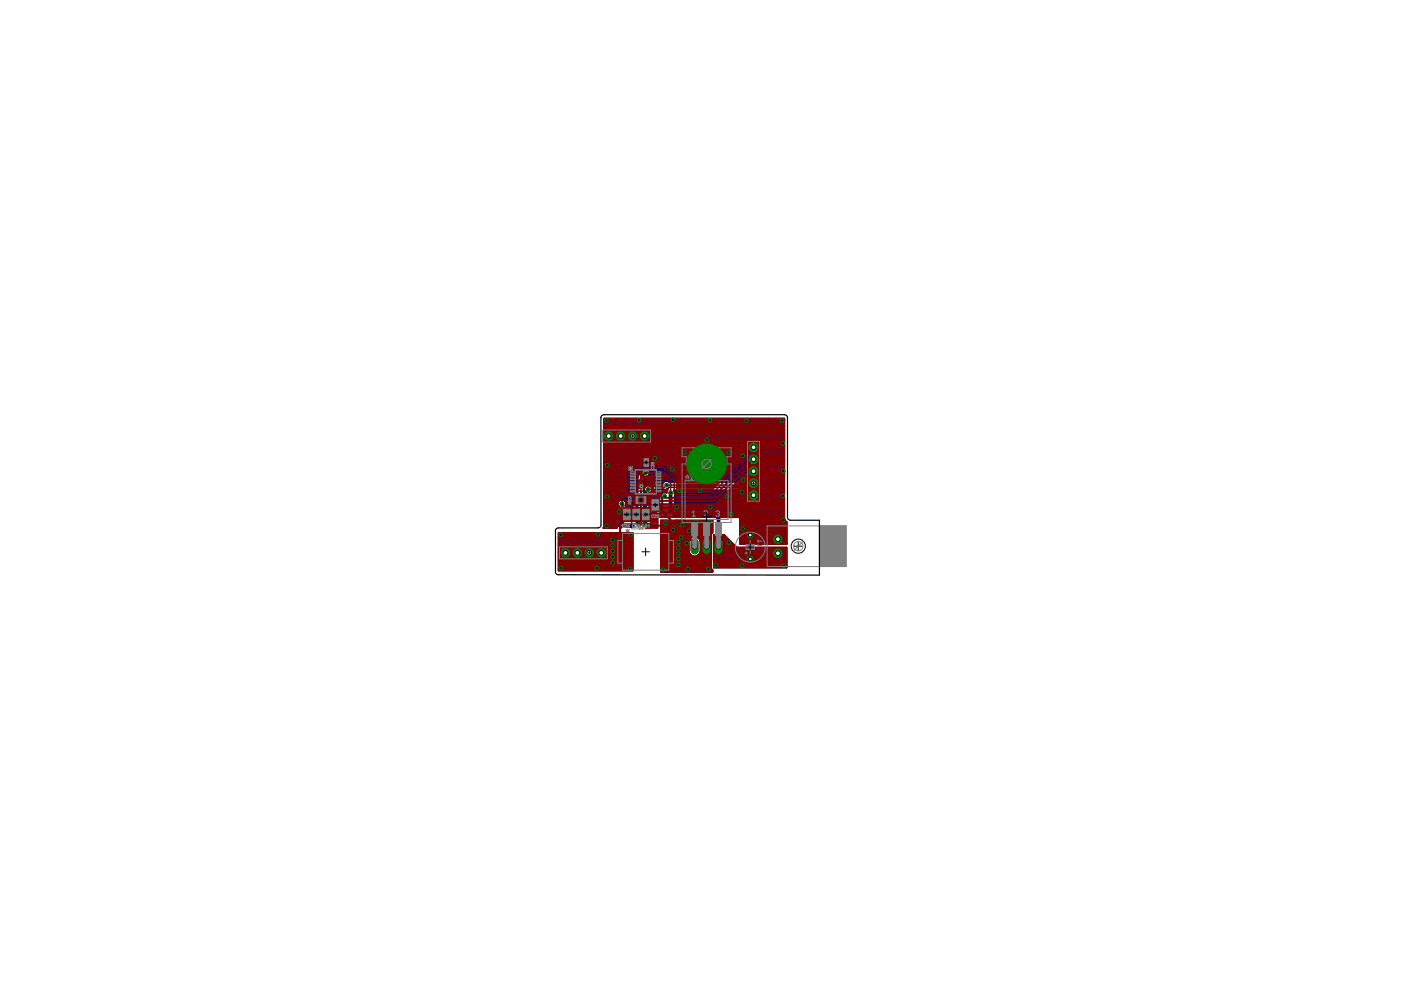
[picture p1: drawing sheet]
<svg xmlns="http://www.w3.org/2000/svg" width="297mm" height="210mm" viewBox="0 0 297 210" stroke-linecap="round" stroke-linejoin="round" font-family="sans-serif">
<path d="M135.3 109.6h1.3M135.9 109v1.3" fill="none" stroke="#000" stroke-width=".21"/>
<g fill="none" stroke="#808080" stroke-width=".21">
<path d="M132.7 112.2l.8 .8M132.7 112.6h.8M133.1 112.2v.8M133.5 112.2l-.8 .8M133.9 107.2h4v4.9h-4zM133.9 111.3h-1.1v.5h1.1M133.9 107.5h-1.1v.5h1.1M133.9 108.8h-1.1v.5h1.1M133.9 110h-1.1v.5h1.1M135.6 112.1l.3-.3 .3 .4M137.9 111.3h1.1v.5h-1.1M137.9 110h1.1v.5h-1.1"/>
<path d="M137.9 108.8h1.1v.5h-1.1M137.9 107.5h1.1v.5h-1.1"/>
</g>
<circle cx="149.8" cy="98.4" r="4.2" fill="#000080" stroke="#000080" stroke-width=".21"/>
<g fill="#000080" stroke="#000080" stroke-width=".21">
<path d="M132.5 111.3h2v.5h-2z"/>
<path d="M132.5 110h2v.6h-2z"/>
<path d="M132.5 108.7h2v.6h-2z"/>
<path d="M132.5 107.5h2v.5h-2z"/>
<path d="M137.4 107.5h2v.5h-2z"/>
<path d="M137.4 108.7h2v.6h-2z"/>
<path d="M137.4 110h2v.6h-2z"/>
<path d="M137.4 111.3h2v.5h-2z"/>
</g>
<g fill="none" stroke="#000080" stroke-width=".42">
<path d="M128.1 93.5h38.2M128.1 93.1h38.2M128.1 92.7h38.2M128.1 92.4h38.2M128.1 92h38.2M128.1 91.6h38.2M128.1 91.2h38.2M128.1 90.9h38.2M128.1 90.5h38.2M128.1 90.1h38.2M128.1 89.7h38.2M128.1 89.4h38.2"/>
<path d="M128.1 89h38.2M157 98.7h2.4M157 96.1h9.3M157 99.8h1.5M157 99.5h1.6M157 99.1h1.8M157 98.4h2M157 98h1.7M157 97.6h1.5M157 97.2h1.5M157 96.9h1.6M157 96.5h1.9"/>
<path d="M157 95.7h1.9M157 95.4h1.6M157 95h1.5M157 94.6h1.5M157 94.2h1.7M157 93.9h2M158.5 94.6a1.25 1.25 0 0 0 1 1.5M158.5 94.6a1.26 1.26 0 0 1 1.3-1 1.26 1.26 0 0 1 1.2 1M160.1 98.7h6.2M160.5 93.9h5.8M160.5 98.4h5.8M160.6 96.5h5.7"/>
<path d="M160.6 95.7h5.7M160.7 99.1h5.6M160.8 98h5.5M160.8 94.2h5.5M160.9 96.9h5.4M160.9 95.4h5.4M160.9 99.5h5.4M161 94.6a1.25 1.25 0 0 1-1 1.5M161 99.8h5.3M161 97.6h5.3M161 97.2h5.3M161 95h5.3"/>
<path d="M161 94.6h5.3M118.5 113h15.6v7.9h-15.6zM118.5 119.7h15.6M118.5 119.3h15.6M118.5 118.9h15.6M118.5 118.6h15.6M118.5 118.2h15.6M118.5 117.8h15.6M118.5 117.4h15.6M118.5 117.1h15.6M118.5 116.7h15.6M118.5 116.3h15.6"/>
<path d="M118.5 115.9h15.6M118.5 115.6h15.6M118.5 115.2h15.6M118.5 114.8h15.6M118.5 114.4h15.6M118.5 114.1h15.6M118.5 113.7h15.6M118.5 113.3h15.6M131.3 108.5l.3 .5h1.9M133.5 111.5h-1.5l-.5 .6v1.2M133.5 110.3h1l1 .9M136.9 100.2l-1 1v6.8l1 1h1.5"/>
<path d="M138.4 110.3h-.9l-1 .9M138.4 107.7h1.3l.6 .7M140.2 119.7h10.5M140.2 119.3h10.5M140.2 118.9h10.5M140.2 118.6h10.5M140.2 118.2h10.5M140.2 117.8h6.4M140.2 117.4h6M140.2 117.1h5.8M140.2 116.7h5.8M140.2 116.3h5.8"/>
<path d="M140.2 115.9h5.8M140.2 115.6h5.8M140.2 115.2h5.8M140.2 114.8h5.7M140.2 114.4h5.3M140.2 114.1h4.9M140.2 113.7h4.5M140.2 113.3h4.2M140.2 112.9h3.8M140.2 112.6h3.4M140.2 112.2h3M140.2 111.8h2.7"/>
<path d="M140.2 111.4h2.3M140.2 111.1h1.9M140.2 110.7h1.5M140.3 108.4l7 6.9v.6M140.5 111.5h-2.1M140.9 105.3h-.2l-.3 .3-.1 2.8M143.6 110.7h7.4M144 111.1h7M144.4 111.4h6.6M144.7 111.8h6.3M145.1 112.2h5.9M145.5 112.6h5.5"/>
<path d="M145.9 112.9h5.1M146.2 117.4l-.2-.4v-2.1l-4.6-4.5h-1.2v10.8h10.8M146.2 117.4a1.29 1.29 0 0 0 2.2 0M146.2 113.3h4.5M146.6 113.7h4.1M148 117.8h2.7M148.1 114.1h2.6M148.4 117.4h2.3M148.4 114.4h2.3M148.5 117.1h2.2M148.6 116.7h2.1M148.6 116.3h2.1"/>
<path d="M148.6 115.9h2.1M148.6 115.6h2.1M148.6 115.2h2.1M148.6 114.8h2.1M150.7 113.3l.3-.4v-2.5h-7.7l3.4 3.4a1.29 1.29 0 0 1 1.9 1v2.2l-.2 .4M150.7 113.3v7.1M151.4 119.7h15.4M151.4 119.3h15.4M151.4 118.9h15.4M151.4 118.6h15.4M151.4 118.2h15.4M151.4 117.8h15.4"/>
<path d="M151.4 117.4h15.4M151.4 117.1h15.4M151.4 116.7h15.4M151.4 116.3h15.4M151.4 115.9h4.6M151.4 115.6h4.2M151.4 115.2h3.8M151.4 114.8h3.5M151.4 114.4h3.1M151.4 114.1h2.7M151.4 113.7h2.4M151.4 113.5h2.1l2.7 2.6h10.6v4.2h-15.4z"/>
<path d="M157 115.2h9.8M157 114.8h9.8M157 114.4h9.8M157 114.1h9.8M157 113.7h9.8M157 113.3h9.8M157 106.2h2.4M157 112.9h9.8M157 112.6h9.8M157 112.2h9.8M157 111.8h9.8M157 111.4h9.8"/>
<path d="M157 111.1h9.8M157 110.7h9.7M157 110.3h9.4M157 109.9h9.3M157 109.6h9.2M157 109.2h9.2M157 108.8h9.2M157 108.5h9.2M157 108.1h9.2M157 107.7h9.2M157 107.3h9.2M157 107h9.2"/>
<path d="M157 106.6h9.2M157 105.8h1.9M157 105.5h1.6M157 105.1h1.5M157 104.7h1.5M157 104.3h1.4M157 104h1M157 102.1h1.6M157 101.7h1.7M157 101.3h2.2M157 101h2.1M157 100.6h1.7"/>
<path d="M157 100.2h1.5M158.5 104.7a1.27 1.27 0 0 0 1.3 1.6 1.27 1.27 0 0 0 1.2-1.6M158.5 104.7l.1-.2-.7-.7h-.9v11.5h9.8v-4.6M158.7 100.6a1.26 1.26 0 0 1 1.1-1.9 1.26 1.26 0 0 1 1 1.9M158.7 100.6l.3 .4M159 101l.5 .2 1-.2M159.1 103.6h.2M160.1 106.2h6.1M160.3 103.6h5.9M160.3 101.3h5.9M160.4 101h5.9M160.5 104h5.7"/>
<path d="M160.7 105.8h5.5M160.7 103.2h5.5M160.8 101.7h5.4M160.8 104.3a1.17 1.17 0 0 0-1.5-.5l-.5-.4a1.26 1.26 0 0 0 2-.2 1.26 1.26 0 0 0-.6-1.9 1.26 1.26 0 0 0-1.7 1h-1.5v-8.6h-28.9v-4.9h38.2l-.1 21.2M160.8 104.3l.2 .4M160.8 100.6l-.3 .4M160.8 104.3h5.4M160.8 100.6h5.5M160.9 105.5h5.3M160.9 102.8h5.3M161 102.1h5.2M161 100.2h5.3"/>
<path d="M161 105.1h5.2M161 104.7h5.2M161 102.5h5.2M166.2 109.9l.3 .5M166.5 110.4h.1M166.5 110.4l.3 .3M118.5 120.8h15.6M118.5 120.4h15.6M118.5 120.1h15.6M140.2 120.8h10.7M140.2 120.4h10.5M140.2 120.1h10.5"/>
<path d="M150.7 120.4l.3 .5v.3M151.4 120.1h15.4"/>
<circle cx="159.8" cy="97.4" r="1.26"/>
</g>
<g fill="none" stroke="#000080" stroke-width=".32">
<path d="M128.1 95h18.5M128.1 94.7h18.8M128.1 94.5h19.2M128.1 94.2h19.6M128.1 93.9h20.3M128.1 99.4h17.2M128.1 99.9h8M128.1 99.7h8.2M128.1 99.1h17.1M128.1 98.8h17.1M128.1 98.6h17.1M128.1 98.3h17.1"/>
<path d="M128.1 98h17.1M128.1 97.7h17.1M128.1 97.5h17.1M128.1 97.2h17.2M128.1 96.9h17.3M128.1 96.7h17.4M128.1 96.4h17.5M128.1 96.1h17.7M128.1 95.8h17.8M128.1 95.6h17.9M128.1 95.3h18.2M136.5 99.4l-1.3 1.7v7l1.3 1.4 .6 .1-.7 .8-.4 .2-1.3-.9 .1-.2"/>
<path d="M137.2 99.4l.5 .5v.6l-.5 .5M137.5 99.7h7.9M137.7 99.9h7.7M145.2 97.7a4.6 4.6 0 0 1 3.8-3.9h-20.9v17.4M145.2 97.7v1.3l.3 1.2M151.2 93.9h5.6M151.9 94.2h4.9M152.4 94.5h4.4M152.8 94.7h4M153 95h3.8M153.3 95.3h3.5M153.6 95.6h3.2"/>
<path d="M153.7 95.8h3.1M153.9 96.1h2.9M154 96.4h2.8M154.2 96.7h2.6M154.2 99.9h2.6M154.2 96.9h2.6M154.3 99.7h2.5M154.3 97.2h2.5M154.3 99.4h2.5M154.4 97.5h2.4M154.4 99.1h2.4M154.5 97.7a4.6 4.6 0 0 0-3.9-3.9h6.2v8.4h-4.4l1.1-1 .6-1"/>
<path d="M154.5 97.7v1.3l-.4 1.2M154.5 98.8h2.3M154.5 98.6h2.3M154.5 98.3h2.3M154.5 98h2.3M154.5 97.7h2.3M128.1 107h2.9M128.1 101h7.2M128.1 111.2v.5M128.1 111.4h.1M128.1 111.2h.1M128.1 104.6h7.1"/>
<path d="M128.1 111.7h2.9M128.1 111.4h3.1M128.1 111.1h3.4M128.1 110.8h4M128.1 110.6h3.9M128.1 110.3h3.9M128.1 110h3.9M128.1 109.7h4M128.1 109.5h4M128.1 109.2h4M128.1 108.9h4M128.1 108.6h4"/>
<path d="M128.1 108.4h4.1M128.1 108.1h3.8M128.1 107.8h3.5M128.1 107.6h3.3M128.1 107.3h3.1M128.1 106.7h2.9M128.1 106.5h2.9M128.1 106.2h3.2M128.1 105.9h7.1M128.1 105.7h7.1M128.1 105.4h7.1M128.1 105.1h7.1"/>
<path d="M128.1 104.8h7.1M128.1 104.3h7.1M128.1 104h7.1M128.1 103.7h7.1M128.1 103.5h7.1M128.1 103.2h7.1M128.1 102.9h7.1M128.1 102.7h7.1M128.1 102.4h7.1M128.1 102.1h7.1M128.1 101.8h7.1M128.1 101.6h7.1"/>
<path d="M128.1 101.3h7.1M128.1 100.8h7.3M128.1 100.5h7.6M128.1 100.2h7.9M131 106.5l.5-.5h.7l.5 .5M131 106.5v.6l1.2 1.3-.1 .3 .1 .9-.2 .2v.9l.2 .2-.6 .1-.8 .9h-2.9l.2-.3M131.8 106.8v.4l.6 .5h1.1M132.1 109h2.8M132.4 106.2h2.8M132.7 106.5v.5h2.5M132.7 106.7h2.5M132.7 106.5h2.5"/>
<path d="M133.5 109h.1M134.6 107l.3 .3M134.7 108.4h.7M134.8 109.5h1.7M134.9 108.6h.7M134.9 109.2h1.3M134.9 108.9h1M134.9 107.3v.9l-.2 .2 .2 .3-.1 .8M134.9 108.1h.3M134.9 107.8h.3M134.9 107.6h.3M134.9 107.3h.3"/>
<path d="M134.9 109.7h2.1M135.2 110h1.6M135.5 110.3h1M136 110.6h.1M136.5 107h3.2M136.5 104.6h4M136.5 107.6h.4M136.5 107.3h.4M136.5 106.7h3.2M136.5 106.5h3.2M136.5 106.2h3.2M136.5 105.9h3.2"/>
<path d="M136.5 105.7h3.2M136.5 105.4h3.2M136.5 105.1h3.4M136.5 104.8h3.7M136.5 104.3h.3M136.5 104h.1M136.5 103.7h.1M136.5 103.5h.1M136.5 103.2h.4M136.5 102.9h4M136.5 102.7h4M136.5 102.4h4.1"/>
<path d="M136.5 102.1h4.4M136.5 101.8h10.2M136.5 101.6h10M136.6 103.4v.7l.5 .5M136.7 107.8h.2M136.7 101.3h9.5M137.2 107l-.3 .3M137.4 103.8h4l.5-.5h16.2l1.7 1.7M137.5 100.8h8.3M137.7 100.5h8M137.7 100.2h7.8M140.3 104.7h.1"/>
<path d="M140.3 104.7l-.6 .7v1.7l-.1-.1M140.6 104.4l-.2 .3M141.3 104.4h-3.3l-.2 .2M141.7 102.1h5.3M142.9 104l13.9-.1v5.8h-3.6M142.9 104l.1 .3v3.5M142.9 104h13.9M143 104.3h13.8M143 107.8l.4 .4h8.3a3.2 3.2 0 0 1 1.5 1.5M143 107h13.8M143 104.6h13.8M143 107.8h13.8"/>
<path d="M143 107.6h13.8M143 107.3h13.8M143 106.7h13.8M143 106.5h13.8M143 106.2h13.8M143 105.9h13.8M143 105.7h13.8M143 105.4h13.8M143 105.1h13.8M143 104.8h13.8M143.3 108.1h13.5M145.5 100.2l.6 1 1.1 1h-5.3l-.3-.2h-.6l-.5 .5v.7h-2.5l-.2-.2h-.7l-.5 .4"/>
<path d="M146 101h-9l-.5 .5v6.2l.4 .4v-.8M152.1 108.4h4.7M152.4 108.6h4.4M152.6 102.1h4.2M152.7 108.9h4.1M152.9 101.8h3.9M152.9 109.2h3.9M153.1 109.5h3.7M153.2 101.6h3.6M153.2 109.7h.1M153.4 101.3h3.4M153.6 101h3.2"/>
<path d="M153.8 100.8h3M153.9 100.5h2.9M154.1 100.2h2.7M159.8 102.4l-.4 .4h-18.1"/>
</g>
<path d="M142.2 104.5v3.7l.8 .9h8.6l.7 .7v6.1" fill="none" stroke="#000080" stroke-width=".83"/>
<path d="M147.3 115v1.7" fill="none" stroke="#008000" stroke-width="1.7"/>
<circle cx="147.3" cy="115.9" r=".55" fill="#fff" stroke="#000" stroke-width=".21"/>
<path d="M149.8 115v1.7" fill="none" stroke="#008000" stroke-width="1.7"/>
<circle cx="149.8" cy="115.9" r=".55" fill="#fff" stroke="#000" stroke-width=".21"/>
<path d="M152.3 115v1.7" fill="none" stroke="#008000" stroke-width="1.7"/>
<circle cx="152.3" cy="115.9" r=".55" fill="#fff" stroke="#000" stroke-width=".21"/>
<circle cx="159.1" cy="113.5" r=".66" fill="#008000" stroke="#008000" stroke-width=".21"/>
<circle cx="159.1" cy="113.5" r=".4" fill="#fff" stroke="#000" stroke-width=".21"/>
<circle cx="159.1" cy="118.5" r=".61" fill="#008000" stroke="#008000" stroke-width=".21"/>
<circle cx="159.1" cy="118.5" r=".4" fill="#fff" stroke="#000" stroke-width=".21"/>
<circle cx="127.5" cy="117.2" r=".89" fill="#008000" stroke="#008000" stroke-width=".21"/>
<circle cx="127.5" cy="117.2" r=".51" fill="#fff" stroke="#000" stroke-width=".21"/>
<circle cx="124.9" cy="117.2" r=".89" fill="#008000" stroke="#008000" stroke-width=".21"/>
<circle cx="124.9" cy="117.2" r=".51" fill="#fff" stroke="#000" stroke-width=".21"/>
<circle cx="122.4" cy="117.2" r=".89" fill="#008000" stroke="#008000" stroke-width=".21"/>
<circle cx="122.4" cy="117.2" r=".51" fill="#fff" stroke="#000" stroke-width=".21"/>
<circle cx="119.9" cy="117.2" r=".89" fill="#008000" stroke="#008000" stroke-width=".21"/>
<circle cx="119.9" cy="117.2" r=".51" fill="#fff" stroke="#000" stroke-width=".21"/>
<circle cx="136.7" cy="92.5" r=".89" fill="#008000" stroke="#008000" stroke-width=".21"/>
<circle cx="136.7" cy="92.5" r=".51" fill="#fff" stroke="#000" stroke-width=".21"/>
<circle cx="134.1" cy="92.5" r=".89" fill="#008000" stroke="#008000" stroke-width=".21"/>
<circle cx="134.1" cy="92.5" r=".51" fill="#fff" stroke="#000" stroke-width=".21"/>
<circle cx="131.6" cy="92.5" r=".89" fill="#008000" stroke="#008000" stroke-width=".21"/>
<circle cx="131.6" cy="92.5" r=".51" fill="#fff" stroke="#000" stroke-width=".21"/>
<circle cx="129.1" cy="92.5" r=".89" fill="#008000" stroke="#008000" stroke-width=".21"/>
<circle cx="129.1" cy="92.5" r=".51" fill="#fff" stroke="#000" stroke-width=".21"/>
<circle cx="159.8" cy="97.4" r=".89" fill="#008000" stroke="#008000" stroke-width=".21"/>
<circle cx="159.8" cy="97.4" r=".51" fill="#fff" stroke="#000" stroke-width=".21"/>
<circle cx="159.8" cy="99.9" r=".89" fill="#008000" stroke="#008000" stroke-width=".21"/>
<circle cx="159.8" cy="99.9" r=".51" fill="#fff" stroke="#000" stroke-width=".21"/>
<circle cx="159.8" cy="102.4" r=".89" fill="#008000" stroke="#008000" stroke-width=".21"/>
<circle cx="159.8" cy="102.4" r=".51" fill="#fff" stroke="#000" stroke-width=".21"/>
<circle cx="159.8" cy="105" r=".89" fill="#008000" stroke="#008000" stroke-width=".21"/>
<circle cx="159.8" cy="105" r=".51" fill="#fff" stroke="#000" stroke-width=".21"/>
<circle cx="159.8" cy="94.8" r=".89" fill="#008000" stroke="#008000" stroke-width=".21"/>
<circle cx="159.8" cy="94.8" r=".51" fill="#fff" stroke="#000" stroke-width=".21"/>
<circle cx="164.9" cy="117.3" r=".89" fill="#008000" stroke="#008000" stroke-width=".21"/>
<circle cx="164.9" cy="117.3" r=".51" fill="#fff" stroke="#000" stroke-width=".21"/>
<circle cx="164.9" cy="114.3" r=".89" fill="#008000" stroke="#008000" stroke-width=".21"/>
<circle cx="164.9" cy="114.3" r=".51" fill="#fff" stroke="#000" stroke-width=".21"/>
<circle cx="118.9" cy="113.4" r=".39" fill="#008000" stroke="#008000" stroke-width=".21"/>
<circle cx="118.9" cy="113.4" r=".17" fill="#fff" stroke="#000" stroke-width=".21"/>
<circle cx="133.7" cy="113.3" r=".39" fill="#008000" stroke="#008000" stroke-width=".21"/>
<circle cx="133.7" cy="113.3" r=".17" fill="#fff" stroke="#000" stroke-width=".21"/>
<circle cx="133.6" cy="120.5" r=".39" fill="#008000" stroke="#008000" stroke-width=".21"/>
<circle cx="133.6" cy="120.5" r=".17" fill="#fff" stroke="#000" stroke-width=".21"/>
<circle cx="118.9" cy="120.5" r=".39" fill="#008000" stroke="#008000" stroke-width=".21"/>
<circle cx="118.9" cy="120.5" r=".17" fill="#fff" stroke="#000" stroke-width=".21"/>
<circle cx="126.6" cy="120.5" r=".39" fill="#008000" stroke="#008000" stroke-width=".21"/>
<circle cx="126.6" cy="120.5" r=".17" fill="#fff" stroke="#000" stroke-width=".21"/>
<circle cx="126.7" cy="113.3" r=".39" fill="#008000" stroke="#008000" stroke-width=".21"/>
<circle cx="126.7" cy="113.3" r=".17" fill="#fff" stroke="#000" stroke-width=".21"/>
<circle cx="129.9" cy="114.5" r=".39" fill="#008000" stroke="#008000" stroke-width=".21"/>
<circle cx="129.9" cy="114.5" r=".17" fill="#fff" stroke="#000" stroke-width=".21"/>
<circle cx="129.9" cy="115.7" r=".39" fill="#008000" stroke="#008000" stroke-width=".21"/>
<circle cx="129.9" cy="115.7" r=".17" fill="#fff" stroke="#000" stroke-width=".21"/>
<circle cx="129.9" cy="116.8" r=".39" fill="#008000" stroke="#008000" stroke-width=".21"/>
<circle cx="129.9" cy="116.8" r=".17" fill="#fff" stroke="#000" stroke-width=".21"/>
<circle cx="129.9" cy="118.1" r=".39" fill="#008000" stroke="#008000" stroke-width=".21"/>
<circle cx="129.9" cy="118.1" r=".17" fill="#fff" stroke="#000" stroke-width=".21"/>
<circle cx="129.9" cy="119.3" r=".39" fill="#008000" stroke="#008000" stroke-width=".21"/>
<circle cx="129.9" cy="119.3" r=".17" fill="#fff" stroke="#000" stroke-width=".21"/>
<circle cx="131.3" cy="108.5" r=".39" fill="#008000" stroke="#008000" stroke-width=".21"/>
<circle cx="131.3" cy="108.5" r=".17" fill="#fff" stroke="#000" stroke-width=".21"/>
<circle cx="128.6" cy="111.5" r=".39" fill="#008000" stroke="#008000" stroke-width=".21"/>
<circle cx="128.6" cy="111.5" r=".17" fill="#fff" stroke="#000" stroke-width=".21"/>
<circle cx="128.7" cy="98.7" r=".39" fill="#008000" stroke="#008000" stroke-width=".21"/>
<circle cx="128.7" cy="98.7" r=".17" fill="#fff" stroke="#000" stroke-width=".21"/>
<circle cx="128.7" cy="105.3" r=".39" fill="#008000" stroke="#008000" stroke-width=".21"/>
<circle cx="128.7" cy="105.3" r=".17" fill="#fff" stroke="#000" stroke-width=".21"/>
<circle cx="128.6" cy="89.2" r=".39" fill="#008000" stroke="#008000" stroke-width=".21"/>
<circle cx="128.6" cy="89.2" r=".17" fill="#fff" stroke="#000" stroke-width=".21"/>
<circle cx="165.8" cy="89.2" r=".39" fill="#008000" stroke="#008000" stroke-width=".21"/>
<circle cx="165.8" cy="89.2" r=".17" fill="#fff" stroke="#000" stroke-width=".21"/>
<circle cx="158.3" cy="89.2" r=".39" fill="#008000" stroke="#008000" stroke-width=".21"/>
<circle cx="158.3" cy="89.2" r=".17" fill="#fff" stroke="#000" stroke-width=".21"/>
<circle cx="150.5" cy="89.1" r=".39" fill="#008000" stroke="#008000" stroke-width=".21"/>
<circle cx="150.5" cy="89.1" r=".17" fill="#fff" stroke="#000" stroke-width=".21"/>
<circle cx="142.7" cy="89" r=".39" fill="#008000" stroke="#008000" stroke-width=".21"/>
<circle cx="142.7" cy="89" r=".17" fill="#fff" stroke="#000" stroke-width=".21"/>
<circle cx="135.5" cy="89.1" r=".39" fill="#008000" stroke="#008000" stroke-width=".21"/>
<circle cx="135.5" cy="89.1" r=".17" fill="#fff" stroke="#000" stroke-width=".21"/>
<circle cx="165.9" cy="94" r=".39" fill="#008000" stroke="#008000" stroke-width=".21"/>
<circle cx="165.9" cy="94" r=".17" fill="#fff" stroke="#000" stroke-width=".21"/>
<circle cx="166" cy="99.9" r=".39" fill="#008000" stroke="#008000" stroke-width=".21"/>
<circle cx="166" cy="99.9" r=".17" fill="#fff" stroke="#000" stroke-width=".21"/>
<circle cx="165.9" cy="105.1" r=".39" fill="#008000" stroke="#008000" stroke-width=".21"/>
<circle cx="165.9" cy="105.1" r=".17" fill="#fff" stroke="#000" stroke-width=".21"/>
<circle cx="166.1" cy="110.3" r=".39" fill="#008000" stroke="#008000" stroke-width=".21"/>
<circle cx="166.1" cy="110.3" r=".17" fill="#fff" stroke="#000" stroke-width=".21"/>
<circle cx="157.3" cy="104.3" r=".39" fill="#008000" stroke="#008000" stroke-width=".21"/>
<circle cx="157.3" cy="104.3" r=".17" fill="#fff" stroke="#000" stroke-width=".21"/>
<circle cx="157.5" cy="112.1" r=".39" fill="#008000" stroke="#008000" stroke-width=".21"/>
<circle cx="157.5" cy="112.1" r=".17" fill="#fff" stroke="#000" stroke-width=".21"/>
<circle cx="155" cy="109" r=".39" fill="#008000" stroke="#008000" stroke-width=".21"/>
<circle cx="155" cy="109" r=".17" fill="#fff" stroke="#000" stroke-width=".21"/>
<circle cx="143.5" cy="107.5" r=".39" fill="#008000" stroke="#008000" stroke-width=".21"/>
<circle cx="143.5" cy="107.5" r=".17" fill="#fff" stroke="#000" stroke-width=".21"/>
<circle cx="150.6" cy="107.5" r=".39" fill="#008000" stroke="#008000" stroke-width=".21"/>
<circle cx="150.6" cy="107.5" r=".17" fill="#fff" stroke="#000" stroke-width=".21"/>
<circle cx="154.1" cy="105.3" r=".39" fill="#008000" stroke="#008000" stroke-width=".21"/>
<circle cx="154.1" cy="105.3" r=".17" fill="#fff" stroke="#000" stroke-width=".21"/>
<circle cx="157.6" cy="101.8" r=".39" fill="#008000" stroke="#008000" stroke-width=".21"/>
<circle cx="157.6" cy="101.8" r=".17" fill="#fff" stroke="#000" stroke-width=".21"/>
<circle cx="157.5" cy="96.6" r=".39" fill="#008000" stroke="#008000" stroke-width=".21"/>
<circle cx="157.5" cy="96.6" r=".17" fill="#fff" stroke="#000" stroke-width=".21"/>
<circle cx="154.5" cy="95.9" r=".39" fill="#008000" stroke="#008000" stroke-width=".21"/>
<circle cx="154.5" cy="95.9" r=".17" fill="#fff" stroke="#000" stroke-width=".21"/>
<circle cx="149.9" cy="93.3" r=".39" fill="#008000" stroke="#008000" stroke-width=".21"/>
<circle cx="149.9" cy="93.3" r=".17" fill="#fff" stroke="#000" stroke-width=".21"/>
<circle cx="145.1" cy="95.9" r=".39" fill="#008000" stroke="#008000" stroke-width=".21"/>
<circle cx="145.1" cy="95.9" r=".17" fill="#fff" stroke="#000" stroke-width=".21"/>
<circle cx="144" cy="104.1" r=".39" fill="#008000" stroke="#008000" stroke-width=".21"/>
<circle cx="144" cy="104.1" r=".17" fill="#fff" stroke="#000" stroke-width=".21"/>
<circle cx="148.5" cy="104" r=".39" fill="#008000" stroke="#008000" stroke-width=".21"/>
<circle cx="148.5" cy="104" r=".17" fill="#fff" stroke="#000" stroke-width=".21"/>
<circle cx="146" cy="101.8" r=".39" fill="#008000" stroke="#008000" stroke-width=".21"/>
<circle cx="146" cy="101.8" r=".17" fill="#fff" stroke="#000" stroke-width=".21"/>
<circle cx="142.6" cy="99.5" r=".39" fill="#008000" stroke="#008000" stroke-width=".21"/>
<circle cx="142.6" cy="99.5" r=".17" fill="#fff" stroke="#000" stroke-width=".21"/>
<circle cx="138.8" cy="97.2" r=".39" fill="#008000" stroke="#008000" stroke-width=".21"/>
<circle cx="138.8" cy="97.2" r=".17" fill="#fff" stroke="#000" stroke-width=".21"/>
<circle cx="141.3" cy="102.8" r=".39" fill="#008000" stroke="#008000" stroke-width=".21"/>
<circle cx="141.3" cy="102.8" r=".17" fill="#fff" stroke="#000" stroke-width=".21"/>
<circle cx="137.4" cy="103.8" r=".39" fill="#008000" stroke="#008000" stroke-width=".21"/>
<circle cx="137.4" cy="103.8" r=".17" fill="#fff" stroke="#000" stroke-width=".21"/>
<circle cx="140.9" cy="105.3" r=".39" fill="#008000" stroke="#008000" stroke-width=".21"/>
<circle cx="140.9" cy="105.3" r=".17" fill="#fff" stroke="#000" stroke-width=".21"/>
<circle cx="144.7" cy="111.3" r=".39" fill="#008000" stroke="#008000" stroke-width=".21"/>
<circle cx="144.7" cy="111.3" r=".17" fill="#fff" stroke="#000" stroke-width=".21"/>
<circle cx="146.1" cy="112.5" r=".39" fill="#008000" stroke="#008000" stroke-width=".21"/>
<circle cx="146.1" cy="112.5" r=".17" fill="#fff" stroke="#000" stroke-width=".21"/>
<circle cx="141.1" cy="110.8" r=".39" fill="#008000" stroke="#008000" stroke-width=".21"/>
<circle cx="141.1" cy="110.8" r=".17" fill="#fff" stroke="#000" stroke-width=".21"/>
<circle cx="142.7" cy="112.4" r=".39" fill="#008000" stroke="#008000" stroke-width=".21"/>
<circle cx="142.7" cy="112.4" r=".17" fill="#fff" stroke="#000" stroke-width=".21"/>
<circle cx="144.4" cy="113.9" r=".39" fill="#008000" stroke="#008000" stroke-width=".21"/>
<circle cx="144.4" cy="113.9" r=".17" fill="#fff" stroke="#000" stroke-width=".21"/>
<circle cx="145.6" cy="115.2" r=".39" fill="#008000" stroke="#008000" stroke-width=".21"/>
<circle cx="145.6" cy="115.2" r=".17" fill="#fff" stroke="#000" stroke-width=".21"/>
<circle cx="140.6" cy="120.8" r=".39" fill="#008000" stroke="#008000" stroke-width=".21"/>
<circle cx="140.6" cy="120.8" r=".17" fill="#fff" stroke="#000" stroke-width=".21"/>
<circle cx="150.2" cy="120.7" r=".39" fill="#008000" stroke="#008000" stroke-width=".21"/>
<circle cx="150.2" cy="120.7" r=".17" fill="#fff" stroke="#000" stroke-width=".21"/>
<circle cx="145.8" cy="120.7" r=".39" fill="#008000" stroke="#008000" stroke-width=".21"/>
<circle cx="145.8" cy="120.7" r=".17" fill="#fff" stroke="#000" stroke-width=".21"/>
<circle cx="150.5" cy="110.7" r=".39" fill="#008000" stroke="#008000" stroke-width=".21"/>
<circle cx="150.5" cy="110.7" r=".17" fill="#fff" stroke="#000" stroke-width=".21"/>
<circle cx="147.6" cy="110.7" r=".39" fill="#008000" stroke="#008000" stroke-width=".21"/>
<circle cx="147.6" cy="110.7" r=".17" fill="#fff" stroke="#000" stroke-width=".21"/>
<circle cx="143.8" cy="115" r=".39" fill="#008000" stroke="#008000" stroke-width=".21"/>
<circle cx="143.8" cy="115" r=".17" fill="#fff" stroke="#000" stroke-width=".21"/>
<circle cx="143.8" cy="116.1" r=".39" fill="#008000" stroke="#008000" stroke-width=".21"/>
<circle cx="143.8" cy="116.1" r=".17" fill="#fff" stroke="#000" stroke-width=".21"/>
<circle cx="143.8" cy="117.4" r=".39" fill="#008000" stroke="#008000" stroke-width=".21"/>
<circle cx="143.8" cy="117.4" r=".17" fill="#fff" stroke="#000" stroke-width=".21"/>
<circle cx="143.8" cy="118.5" r=".39" fill="#008000" stroke="#008000" stroke-width=".21"/>
<circle cx="143.8" cy="118.5" r=".17" fill="#fff" stroke="#000" stroke-width=".21"/>
<circle cx="143.8" cy="119.8" r=".39" fill="#008000" stroke="#008000" stroke-width=".21"/>
<circle cx="143.8" cy="119.8" r=".17" fill="#fff" stroke="#000" stroke-width=".21"/>
<circle cx="135.5" cy="111.2" r=".39" fill="#008000" stroke="#008000" stroke-width=".21"/>
<circle cx="135.5" cy="111.2" r=".17" fill="#fff" stroke="#000" stroke-width=".21"/>
<circle cx="131.8" cy="106.8" r=".39" fill="#008000" stroke="#008000" stroke-width=".21"/>
<circle cx="131.8" cy="106.8" r=".17" fill="#fff" stroke="#000" stroke-width=".21"/>
<circle cx="136.5" cy="111.2" r=".39" fill="#008000" stroke="#008000" stroke-width=".21"/>
<circle cx="136.5" cy="111.2" r=".17" fill="#fff" stroke="#000" stroke-width=".21"/>
<circle cx="142.2" cy="104.5" r=".39" fill="#008000" stroke="#008000" stroke-width=".21"/>
<circle cx="142.2" cy="104.5" r=".17" fill="#fff" stroke="#000" stroke-width=".21"/>
<circle cx="151.7" cy="119.8" r=".39" fill="#008000" stroke="#008000" stroke-width=".21"/>
<circle cx="151.7" cy="119.8" r=".17" fill="#fff" stroke="#000" stroke-width=".21"/>
<circle cx="154.5" cy="115" r=".39" fill="#008000" stroke="#008000" stroke-width=".21"/>
<circle cx="154.5" cy="115" r=".17" fill="#fff" stroke="#000" stroke-width=".21"/>
<circle cx="157.3" cy="119.9" r=".39" fill="#008000" stroke="#008000" stroke-width=".21"/>
<circle cx="157.3" cy="119.9" r=".17" fill="#fff" stroke="#000" stroke-width=".21"/>
<circle cx="166.2" cy="119.9" r=".39" fill="#008000" stroke="#008000" stroke-width=".21"/>
<circle cx="166.2" cy="119.9" r=".17" fill="#fff" stroke="#000" stroke-width=".21"/>
<circle cx="136.9" cy="100.2" r=".39" fill="#008000" stroke="#008000" stroke-width=".21"/>
<circle cx="136.9" cy="100.2" r=".17" fill="#fff" stroke="#000" stroke-width=".21"/>
<g fill="#800000" stroke="#800000" stroke-width=".21">
<path d="M134.3 105.2h1.3v1.6h-1.3z"/>
<path d="M136.2 105.2h1.3v1.6h-1.3z"/>
<path d="M134.2 109.3h1.4v1.3h-1.4z"/>
<path d="M134.2 107.6h1.4v1.3h-1.4z"/>
<path d="M136.2 109.3h1.4v1.3h-1.4z"/>
<path d="M136.2 107.6h1.4v1.3h-1.4z"/>
<path d="M138.2 105.5h1.5v1.3h-1.5z"/>
<path d="M138.2 107.2h1.5v1.3h-1.5z"/>
<path d="M132.1 109.3h1.5v1.3h-1.5z"/>
<path d="M132.1 107.6h1.5v1.3h-1.5z"/>
<path d="M133.3 100h1.5v.4h-1.5z"/>
<path d="M133.3 100.7h1.5v.3h-1.5z"/>
<path d="M133.3 101.3h1.5v.4h-1.5z"/>
<path d="M133.3 102h1.5v.3h-1.5z"/>
<path d="M133.3 102.7h1.5v.3h-1.5z"/>
<path d="M133.3 103.3h1.5v.3h-1.5z"/>
<path d="M133.3 103.9h1.5v.4h-1.5z"/>
<path d="M139 103.9h1.5v.4h-1.5z"/>
<path d="M139 103.3h1.5v.3h-1.5z"/>
<path d="M139 102.7h1.5v.3h-1.5z"/>
<path d="M139 102h1.5v.3h-1.5z"/>
<path d="M139 101.3h1.5v.4h-1.5z"/>
<path d="M139 100.7h1.5v.3h-1.5z"/>
<path d="M139 100h1.5v.4h-1.5z"/>
<path d="M136.5 98.4h1v1.1h-1z"/>
<path d="M136.5 96.6h1v1.1h-1z"/>
<path d="M140.5 114.1h2.8v5.8h-2.8z"/>
<path d="M130.5 114.1h2.8v5.8h-2.8z"/>
</g>
<g fill="none" stroke="#800000" stroke-width=".42">
<path d="M128.1 93.5h38.2M128.1 93.1h38.2M128.1 92.7h38.2M128.1 92.4h38.2M128.1 92h38.2M128.1 91.6h38.2M128.1 91.2h38.2M128.1 90.9h38.2M128.1 90.5h38.2M128.1 90.1h38.2M128.1 89.7h38.2M128.1 89.4h38.2"/>
<path d="M128.1 89h38.2M157 96.1h.8M157 95.7h1.1M157 98v-4.3h-28.9v-4.9h38.2l-.1 21.2M157 98h.1M157 97.6h.4M157 97.2h.7M157 96.9h.8M157 96.5h.8M157 95.4h1.5M157 95h1.5M157 94.6h1.5"/>
<path d="M157 94.2h1.7M157 93.9h2M158.3 99.1h.5M158.5 94.6a1.26 1.26 0 0 1 1.3-1 1.26 1.26 0 0 1 1.2 1M158.5 94.6l.1 .7-.8 .7v1.1l-.8 .9M158.7 98.7h.7M158.8 96.5a1.25 1.25 0 0 1 1.8-.1 1.25 1.25 0 0 1 .1 1.8 1.25 1.25 0 0 1-1.7 .2l-.9 .9h.5a1.26 1.26 0 0 1 1.8-.5 1.26 1.26 0 0 1 .4 1.8M158.8 96.5h.1M159.2 96.1h7.1M159.5 96.1l-.2-.1-.5 .5M159.8 97.4h-.6l-8.2 8.2h-9.8l-.3-.3M159.8 99.9h-2.2l-6.3 6.3h-14.3l-.2-.2"/>
<path d="M160.1 98.7h6.2M160.5 93.9h5.8M160.5 98.4h5.8M160.6 95.7h5.7M160.6 96.5h5.7M160.7 99.1h5.6M160.8 98h5.5M160.8 94.2h5.5M160.9 96.9h5.4M160.9 95.4h5.4M160.9 99.5h5.4M161 94.6a1.25 1.25 0 0 1-1 1.5"/>
<path d="M161 99.8h5.3M161 97.6h5.3M161 97.2h5.3M161 95h5.3M161 94.6h5.3M118.5 113h15.6v7.9h-15.6zM118.5 119.7h15.6M118.5 119.3h15.6M118.5 118.9h15.6M118.5 118.6h15.6M118.5 118.2h15.6M118.5 117.8h15.6"/>
<path d="M118.5 117.4h15.6M118.5 117.1h15.6M118.5 116.7h15.6M118.5 116.3h15.6M118.5 115.9h15.6M118.5 115.6h15.6M118.5 115.2h15.6M118.5 114.8h15.6M118.5 114.4h15.6M118.5 114.1h15.6M118.5 113.7h15.6M118.5 113.3h15.6"/>
<path d="M132.9 109.9l-1.4 1.5v1.8M132.9 108.2v.1M134.9 109.9l.6 .6v.7M136.9 100.2h2.8M136.9 109.9l-.4 .4v.9M138.9 107.9h-1.6l-.4 .3h-5.6v.3M140.2 119.7h10.5M140.2 119.3h10.5M140.2 118.9h10.5M140.2 118.6h10.5M140.2 118.2h10.5M140.2 117.8h6.4"/>
<path d="M140.2 117.4h6M140.2 117.1h5.8M140.2 116.7h5.8M140.2 116.3h5.8M140.2 115.9h5.8M140.2 115.6h5.8M140.2 115.2h5.8M140.2 114.8h5.8M140.2 114.4h5.9M140.2 114.1h6.2M140.2 113.7h10.5M140.2 113.3h10.5"/>
<path d="M140.2 112.9h10.8M140.2 112.6h10.8M140.2 112.2h10.8M140.2 111.8h10.8M140.2 111.4h10.8M140.2 111.1h10.8M140.2 110.7h10.8M146.2 117.4l-.2-.4v-2.2a1.31 1.31 0 0 1 1.3-1.1 1.31 1.31 0 0 1 1.3 1.1v2.2l-.2 .4M146.2 117.4a1.29 1.29 0 0 0 2.2 0M148 117.8h2.7M148.1 114.1h2.6M148.4 117.4h2.3"/>
<path d="M148.4 114.4h2.3M148.5 117.1h2.2M148.6 116.7h2.1M148.6 116.3h2.1M148.6 115.9h2.1M148.6 115.6h2.1M148.6 115.2h2.1M148.6 114.8h2.1M150.7 113.3l.3-.4v-2.5h-10.8v10.8h10.8M150.7 113.3v7.1M151.4 119.7h15.4M151.4 119.3h15.4"/>
<path d="M151.4 118.9h15.4M151.4 118.6h15.4M151.4 118.2h15.4M151.4 117.8h15.4M151.4 117.4h15.4M151.4 117.1h15.4M151.4 116.7h15.4M151.4 116.3h15.4M151.4 115.9h4.6M151.4 115.6h4.2M151.4 115.2h3.8M151.4 114.8h3.5"/>
<path d="M151.4 114.4h3.1M151.4 114.1h2.7M151.4 113.7h2.4M151.4 113.5h2.1l2.7 2.6h10.6v4.2h-15.4zM157 115.2h9.8M157 114.8h9.8M157 114.4h9.8M157 114.1h9.8M157 113.7h9.8M157 113.3h9.8M157 101.4v13.9h9.8v-4.6M157 106.2h2.4"/>
<path d="M157 112.9h9.8M157 112.6h9.8M157 112.2h9.8M157 111.8h9.8M157 111.4h9.8M157 111.1h9.8M157 110.7h9.7M157 110.3h9.4M157 109.9h9.3M157 109.6h9.2M157 109.2h9.2M157 108.8h9.2"/>
<path d="M157 108.5h9.2M157 108.1h9.2M157 107.7h9.2M157 107.3h9.2M157 107h9.2M157 106.6h9.2M157 105.8h1.9M157 105.5h1.6M157 105.1h1.5M157 104.7h1.5M157 104.3h1.7M157 104h2"/>
<path d="M157 103.6h2.3M157 103.2h1.8M157 102.8h1.6M157 102.5h1.5M157 102.1h1.6M157 101.7h1.7M157 101.3h2.2M157.4 101h1.7M157.7 100.6h1M158.5 104.7a1.27 1.27 0 0 0 1.3 1.6 1.27 1.27 0 0 0 1.2-1.6M158.7 100.6l-.1-.1h-.7l-.9 .9M158.7 100.6l.3 .4"/>
<path d="M158.7 104.3a1.24 1.24 0 0 1 2.1 0M158.7 104.3l-.2 .4M159 101l.5 .2 1-.2M160.1 106.2h6.1M160.3 103.6h5.9M160.3 101.3h5.9M160.4 101h5.9M160.5 104h5.7M160.7 105.8h5.5M160.7 103.2h5.5M160.8 101.7h5.4M160.8 100.6l-.3 .4"/>
<path d="M160.8 104.3l.2 .4M160.8 104.3h5.4M160.8 100.6h5.5M160.9 105.5h5.3M160.9 102.8h5.3M161 102.1h5.2M161 100.2h5.3M161 105.1h5.2M161 104.7h5.2M161 102.5h5.2M166.2 109.9l.3 .5M166.5 110.4h.1"/>
<path d="M166.5 110.4l.3 .3M118.5 120.8h15.6M118.5 120.4h15.6M118.5 120.1h15.6M140.2 120.8h10.7M140.2 120.4h10.5M140.2 120.1h10.5M150.7 120.4l.3 .5v.3M151.4 120.1h15.4"/>
<circle cx="159.8" cy="102.5" r="1.26"/>
</g>
<g fill="none" stroke="#800000" stroke-width=".32">
<path d="M128.1 95h28.7M128.1 94.7h28.7M128.1 94.5h28.7M128.1 94.2h28.7M128.1 93.9h28.7M128.1 99.7h5M128.1 99.9h4.8M128.1 99.4h6.5M128.1 99.1h6.6M128.1 98.8h6.8M128.1 98.6h7.2M128.1 98.3h8"/>
<path d="M128.1 98h8.1M128.1 97.7h8M128.1 97.5h8M128.1 97.2h8.8M128.1 96.9h8M128.1 96.7h8M128.1 96.4h8.1M128.1 96.1h28.7M128.1 95.8h28.7M128.1 95.6h28.7M128.1 95.3h28.7M135.3 98.6l-.6 .4-.1 .6h-1.4l-.3 .2v2.8"/>
<path d="M135.3 99.3v2l-.3 .2h-.9M135.3 99.3h.1M135.4 99.2h.1M135.4 99.2l-.1 .1M135.9 99.9h.2M136.1 99.7v.8l.4 .5M136.1 99.7h-.2v1.7l-.6 .7M136.2 98l-.1-.7h.8v-1.1l-.6 .1-.2 .8h1.8v-.6l-.3-.3h-.5v1.1h.8l-.1 .7M136.2 98h.1M136.2 98l-.1 .4-.8 .2M136.7 92.5l.3 .3v4.4M136.9 96.9h.2"/>
<path d="M136.9 96.7h.2M136.9 96.4h.2M137 98.9l.2 .1M137.1 97.2h10.8M137.8 98l.2 .4 3 .1 2.5 2.5M137.8 98h9.8M137.8 96.4h11.1M137.9 97.7h9.8M137.9 97.5h9.9M137.9 96.9h10.2M137.9 96.7h10.5M138 98.3h9.6"/>
<path d="M141 98.6h6.6M141.3 98.8h6.3M141.6 99.1h6.2M141.8 99.4h6.1M142.1 99.7h5.9M142.4 99.9h5.9M150.7 96.4h6.1M151.2 96.7h5.6M151.3 99.9h3.6M151.5 96.9h5.3M151.6 99.7h3.6M151.7 97.2h5.1"/>
<path d="M151.7 99.4h3.7M151.8 97.5h5M151.8 99.1h3.9M151.9 97.7h4.9M152 98.8h4M152 98.6h4.2M152 98.3h4.5M152 98h4.8M156.8 98v-4.2h-28.7v17.4M156.8 98l-6.3 6.3h-6.9l-.1-3.3M159.7 94.8h.1M159.7 94.8l-1.4 1.4v1.1l-7.5 7.6h-7.6l-.2-.3v-3.2l-2.4-2.4h-4.9l-.3 .2"/>
<path d="M128.1 100.2h4.8M128.1 101.6h4.8M128.1 104.8h5.9M128.1 108.9h3.6M128.1 105.1h5.7M128.1 111.2v.5M128.1 111.4h.1M128.1 111.2h.1M128.1 104.6h4.9M128.1 101h4.8M128.1 107.3h3.1M128.1 111.7h2.7"/>
<path d="M128.1 111.4h2.7M128.1 111.1h2.8M128.1 110.8h3M128.1 110.6h3.2M128.1 110.3h3.5M128.1 110h3.6M128.1 109.7h3.6M128.1 109.5h3.6M128.1 109.2h3.6M128.1 108.6h3.6M128.1 108.1h4.6M128.1 107.8h3.6"/>
<path d="M128.1 107.6h3.3M128.1 107h2.9M128.1 106.7h2.9M128.1 106.5h2.9M128.1 106.2h3.1M128.1 105.9h3.3M128.1 105.7h3.6M128.1 105.4h5.7M128.1 104.3h4.8M128.1 104h4.8M128.1 103.7h4.8M128.1 103.5h4.8"/>
<path d="M128.1 103.2h4.8M128.1 102.9h4.8M128.1 102.7h4.8M128.1 102.4h4.8M128.1 102.1h4.8M128.1 101.8h4.8M128.1 101.3h4.8M128.1 100.8h4.8M128.1 100.5h4.8M131 106.5v.6l.5 .5h.2v.5h3v.3h-1.7v-1.2l.9 .1M131.1 110.8l-.3 .4v.7h-2.9l.2-.3M131.7 108.4v.5"/>
<path d="M131.7 108.9v1.3l-.6 .6M132.7 107h1.2M132.7 106.7h1.1M132.7 107.3h.3M132.7 107.8h.3M132.7 107.6h.3M132.9 102.8h2.3M132.9 102.6v1.9l.3 .3 4-.1 .3-.1h1.2M132.9 102.6h.1M133 108.1h1.7M133.2 102.8h.1M133.8 108.4h.1"/>
<path d="M133.8 107v-.4h-1.1v1.8h-4.6M133.8 107l.2 .2-.1 .1M133.9 107.3h.1M134 108.1h.1M134.1 100.2h.9l.3 .2M134.1 102.8h.1M135 106h-2.9l-.3 .3v.5M135 102.8h.1M135 108.1h1.8v.3h-1.8zM135 104.7v.1M135 108.1h1.8M135.2 102.6l.1 .9 1.3-.1"/>
<path d="M135.2 102.6h.1M135.2 102.9h3.4M135.2 102.7h3.4M135.3 100.8l-1.2 .1M135.3 102.1l-.1 .5M135.3 103.5h1.3M135.3 103.2h1.6M135.3 102.4h3.3M135.3 102.1h3.3M135.6 101.8h2.9M135.8 108.1h.1M135.8 101.6h2.7"/>
<path d="M135.8 104.8h.2M135.9 100.2h.2M135.9 101h2.7M135.9 101.3h2.6M135.9 100.8h.4M135.9 100.5h.2M136.1 108.4h.1M136.6 103.4l.5-.4h.7l.4 .4M137.2 111.7h2.2M137.3 111.4h2.1M137.3 111.1h2.1M137.4 103.8l-.3 .3h-3"/>
<path d="M137.8 104.8h2.4M138 105.1h2.1M138 105.1l-.3-.3h-3.6l-.3 .3v.3l-2 .1-.8 1M138 105.1h.1M138 103.2h.5M138.1 108.9h.1M138.1 108.9h1.7M138.1 110.8h1.3M138.1 104.3h.5M138.1 110.6h1.3M138.1 110.3h1.3M138.1 110h1.3"/>
<path d="M138.1 109.7h1.3M138.1 109.5h18.7M138.1 109.2h18.7M138.2 103.4v.7l-.4 .5M138.2 104h.4M138.2 103.7h.3M138.2 103.5h.3M138.6 102.4v2.1l.3 .2h1.4l-.2 .2v.4l-.2-.2M138.6 102.2h1.1v.6h-1.1M138.6 100.9v1.5M138.6 101.1h-.1M138.6 104.1h2.3"/>
<path d="M138.8 108.4h.3M138.8 108.6h.3M138.8 108.1h.3M138.8 100.9h.1M138.8 102.8h.1M139.1 107.8h17.7M139.6 100.9h.1M139.7 101.5h1.5l1 1v2M139.7 100.9h.1M139.7 104.1v.6M139.7 104.6h.1M139.7 104.3h.1"/>
<path d="M139.7 102.7h.1M139.7 102.4h.1M139.8 108.9h17M139.8 108.9l.3-.2v-.7h-1.3v.9M139.9 100.9h.1M140.1 108.4h16.7M140.1 107.3h16.7M140.1 108.6h16.7M140.1 108.1h16.7M140.1 107.6h16.7M140.1 107v.7h-1v1.2M140.1 107h16.7"/>
<path d="M140.7 100.9h.1M140.9 100.9h-3.5l-.2 .1M140.9 104.1l.7-.4-.2 .8-.6-.1zM140.9 104.3h.5M140.9 100.8h.6M140.9 100.2l1.4 1.6-.7-.8-.7-.1zM140.9 100.5h.3M140.9 104h.6M141.3 103.7h.3M141.3 102.8l-.6 .7h-1M141.6 101h.1M141.9 101.3h.1"/>
<path d="M142.1 101.6h.2M142.6 100.2h6M142.9 100.5h6.3M143.2 100.8h10.9M143.5 101h10.3M143.6 101.6h9.6M143.6 104h7.2M143.6 103.7h7.4M143.6 103.5h7.7M143.6 103.2h8M143.6 102.9h8.3M143.6 102.7h8.5"/>
<path d="M143.6 102.4h8.8M143.6 102.1h9.1M143.6 101.8h9.4M143.6 101.3h9.9M148.6 100.2a2.22 2.22 0 0 1-.5-3.3 2.22 2.22 0 0 1 3.4 0 2.22 2.22 0 0 1-.5 3.3M148.6 100.2l.8 .3h.8l.8-.3M150.4 100.5h3.9M151 100.2h3.6M151.7 106.7l5.1-5v8h-17.4v2.2h-2.5l.4-.3v-.6h.6l.2-.2v-1.9M151.7 106.7l-11.6 .1v.2M151.7 106.7h5.1M152 106.5h4.8"/>
<path d="M152.3 106.2h4.5M152.5 105.9h4.3M152.8 105.7h4M153.1 105.4h3.7M153.4 105.1h3.4M153.6 104.8h3.2M153.9 104.6h2.9M154.2 104.3h2.6M154.4 104h2.4M154.7 103.7h2.1M155 103.5h1.8M155.3 103.2h1.5"/>
<path d="M155.5 102.9h1.3M155.8 102.7h1M156.1 102.4h.7M156.4 102.1h.4M156.6 101.8h.2"/>
</g>
<path d="M147.3 115v1.7" fill="none" stroke="#008000" stroke-width="1.7"/>
<circle cx="147.3" cy="115.9" r=".55" fill="#fff" stroke="#000" stroke-width=".21"/>
<path d="M149.8 115v1.7" fill="none" stroke="#008000" stroke-width="1.7"/>
<circle cx="149.8" cy="115.9" r=".55" fill="#fff" stroke="#000" stroke-width=".21"/>
<path d="M152.3 115v1.7" fill="none" stroke="#008000" stroke-width="1.7"/>
<circle cx="152.3" cy="115.9" r=".55" fill="#fff" stroke="#000" stroke-width=".21"/>
<circle cx="159.1" cy="113.5" r=".66" fill="#008000" stroke="#008000" stroke-width=".21"/>
<circle cx="159.1" cy="113.5" r=".4" fill="#fff" stroke="#000" stroke-width=".21"/>
<circle cx="159.1" cy="118.5" r=".61" fill="#008000" stroke="#008000" stroke-width=".21"/>
<circle cx="159.1" cy="118.5" r=".4" fill="#fff" stroke="#000" stroke-width=".21"/>
<circle cx="127.5" cy="117.2" r=".89" fill="#008000" stroke="#008000" stroke-width=".21"/>
<circle cx="127.5" cy="117.2" r=".51" fill="#fff" stroke="#000" stroke-width=".21"/>
<circle cx="124.9" cy="117.2" r=".89" fill="#008000" stroke="#008000" stroke-width=".21"/>
<circle cx="124.9" cy="117.2" r=".51" fill="#fff" stroke="#000" stroke-width=".21"/>
<circle cx="122.4" cy="117.2" r=".89" fill="#008000" stroke="#008000" stroke-width=".21"/>
<circle cx="122.4" cy="117.2" r=".51" fill="#fff" stroke="#000" stroke-width=".21"/>
<circle cx="119.9" cy="117.2" r=".89" fill="#008000" stroke="#008000" stroke-width=".21"/>
<circle cx="119.9" cy="117.2" r=".51" fill="#fff" stroke="#000" stroke-width=".21"/>
<circle cx="136.7" cy="92.5" r=".89" fill="#008000" stroke="#008000" stroke-width=".21"/>
<circle cx="136.7" cy="92.5" r=".51" fill="#fff" stroke="#000" stroke-width=".21"/>
<circle cx="134.1" cy="92.5" r=".89" fill="#008000" stroke="#008000" stroke-width=".21"/>
<circle cx="134.1" cy="92.5" r=".51" fill="#fff" stroke="#000" stroke-width=".21"/>
<circle cx="131.6" cy="92.5" r=".89" fill="#008000" stroke="#008000" stroke-width=".21"/>
<circle cx="131.6" cy="92.5" r=".51" fill="#fff" stroke="#000" stroke-width=".21"/>
<circle cx="129.1" cy="92.5" r=".89" fill="#008000" stroke="#008000" stroke-width=".21"/>
<circle cx="129.1" cy="92.5" r=".51" fill="#fff" stroke="#000" stroke-width=".21"/>
<circle cx="159.8" cy="97.4" r=".89" fill="#008000" stroke="#008000" stroke-width=".21"/>
<circle cx="159.8" cy="97.4" r=".51" fill="#fff" stroke="#000" stroke-width=".21"/>
<circle cx="159.8" cy="99.9" r=".89" fill="#008000" stroke="#008000" stroke-width=".21"/>
<circle cx="159.8" cy="99.9" r=".51" fill="#fff" stroke="#000" stroke-width=".21"/>
<circle cx="159.8" cy="102.4" r=".89" fill="#008000" stroke="#008000" stroke-width=".21"/>
<circle cx="159.8" cy="102.4" r=".51" fill="#fff" stroke="#000" stroke-width=".21"/>
<circle cx="159.8" cy="105" r=".89" fill="#008000" stroke="#008000" stroke-width=".21"/>
<circle cx="159.8" cy="105" r=".51" fill="#fff" stroke="#000" stroke-width=".21"/>
<circle cx="159.8" cy="94.8" r=".89" fill="#008000" stroke="#008000" stroke-width=".21"/>
<circle cx="159.8" cy="94.8" r=".51" fill="#fff" stroke="#000" stroke-width=".21"/>
<circle cx="164.9" cy="117.3" r=".89" fill="#008000" stroke="#008000" stroke-width=".21"/>
<circle cx="164.9" cy="117.3" r=".51" fill="#fff" stroke="#000" stroke-width=".21"/>
<circle cx="164.9" cy="114.3" r=".89" fill="#008000" stroke="#008000" stroke-width=".21"/>
<circle cx="164.9" cy="114.3" r=".51" fill="#fff" stroke="#000" stroke-width=".21"/>
<circle cx="118.9" cy="113.4" r=".39" fill="#008000" stroke="#008000" stroke-width=".21"/>
<circle cx="118.9" cy="113.4" r=".17" fill="#fff" stroke="#000" stroke-width=".21"/>
<circle cx="133.7" cy="113.3" r=".39" fill="#008000" stroke="#008000" stroke-width=".21"/>
<circle cx="133.7" cy="113.3" r=".17" fill="#fff" stroke="#000" stroke-width=".21"/>
<circle cx="133.6" cy="120.5" r=".39" fill="#008000" stroke="#008000" stroke-width=".21"/>
<circle cx="133.6" cy="120.5" r=".17" fill="#fff" stroke="#000" stroke-width=".21"/>
<circle cx="118.9" cy="120.5" r=".39" fill="#008000" stroke="#008000" stroke-width=".21"/>
<circle cx="118.9" cy="120.5" r=".17" fill="#fff" stroke="#000" stroke-width=".21"/>
<circle cx="126.6" cy="120.5" r=".39" fill="#008000" stroke="#008000" stroke-width=".21"/>
<circle cx="126.6" cy="120.5" r=".17" fill="#fff" stroke="#000" stroke-width=".21"/>
<circle cx="126.7" cy="113.3" r=".39" fill="#008000" stroke="#008000" stroke-width=".21"/>
<circle cx="126.7" cy="113.3" r=".17" fill="#fff" stroke="#000" stroke-width=".21"/>
<circle cx="129.9" cy="114.5" r=".39" fill="#008000" stroke="#008000" stroke-width=".21"/>
<circle cx="129.9" cy="114.5" r=".17" fill="#fff" stroke="#000" stroke-width=".21"/>
<circle cx="129.9" cy="115.7" r=".39" fill="#008000" stroke="#008000" stroke-width=".21"/>
<circle cx="129.9" cy="115.7" r=".17" fill="#fff" stroke="#000" stroke-width=".21"/>
<circle cx="129.9" cy="116.8" r=".39" fill="#008000" stroke="#008000" stroke-width=".21"/>
<circle cx="129.9" cy="116.8" r=".17" fill="#fff" stroke="#000" stroke-width=".21"/>
<circle cx="129.9" cy="118.1" r=".39" fill="#008000" stroke="#008000" stroke-width=".21"/>
<circle cx="129.9" cy="118.1" r=".17" fill="#fff" stroke="#000" stroke-width=".21"/>
<circle cx="129.9" cy="119.3" r=".39" fill="#008000" stroke="#008000" stroke-width=".21"/>
<circle cx="129.9" cy="119.3" r=".17" fill="#fff" stroke="#000" stroke-width=".21"/>
<circle cx="131.3" cy="108.5" r=".39" fill="#008000" stroke="#008000" stroke-width=".21"/>
<circle cx="131.3" cy="108.5" r=".17" fill="#fff" stroke="#000" stroke-width=".21"/>
<circle cx="128.6" cy="111.5" r=".39" fill="#008000" stroke="#008000" stroke-width=".21"/>
<circle cx="128.6" cy="111.5" r=".17" fill="#fff" stroke="#000" stroke-width=".21"/>
<circle cx="128.7" cy="98.7" r=".39" fill="#008000" stroke="#008000" stroke-width=".21"/>
<circle cx="128.7" cy="98.7" r=".17" fill="#fff" stroke="#000" stroke-width=".21"/>
<circle cx="128.7" cy="105.3" r=".39" fill="#008000" stroke="#008000" stroke-width=".21"/>
<circle cx="128.7" cy="105.3" r=".17" fill="#fff" stroke="#000" stroke-width=".21"/>
<circle cx="128.6" cy="89.2" r=".39" fill="#008000" stroke="#008000" stroke-width=".21"/>
<circle cx="128.6" cy="89.2" r=".17" fill="#fff" stroke="#000" stroke-width=".21"/>
<circle cx="165.8" cy="89.2" r=".39" fill="#008000" stroke="#008000" stroke-width=".21"/>
<circle cx="165.8" cy="89.2" r=".17" fill="#fff" stroke="#000" stroke-width=".21"/>
<circle cx="158.3" cy="89.2" r=".39" fill="#008000" stroke="#008000" stroke-width=".21"/>
<circle cx="158.3" cy="89.2" r=".17" fill="#fff" stroke="#000" stroke-width=".21"/>
<circle cx="150.5" cy="89.1" r=".39" fill="#008000" stroke="#008000" stroke-width=".21"/>
<circle cx="150.5" cy="89.1" r=".17" fill="#fff" stroke="#000" stroke-width=".21"/>
<circle cx="142.7" cy="89" r=".39" fill="#008000" stroke="#008000" stroke-width=".21"/>
<circle cx="142.7" cy="89" r=".17" fill="#fff" stroke="#000" stroke-width=".21"/>
<circle cx="135.5" cy="89.1" r=".39" fill="#008000" stroke="#008000" stroke-width=".21"/>
<circle cx="135.5" cy="89.1" r=".17" fill="#fff" stroke="#000" stroke-width=".21"/>
<circle cx="165.9" cy="94" r=".39" fill="#008000" stroke="#008000" stroke-width=".21"/>
<circle cx="165.9" cy="94" r=".17" fill="#fff" stroke="#000" stroke-width=".21"/>
<circle cx="166" cy="99.9" r=".39" fill="#008000" stroke="#008000" stroke-width=".21"/>
<circle cx="166" cy="99.9" r=".17" fill="#fff" stroke="#000" stroke-width=".21"/>
<circle cx="165.9" cy="105.1" r=".39" fill="#008000" stroke="#008000" stroke-width=".21"/>
<circle cx="165.9" cy="105.1" r=".17" fill="#fff" stroke="#000" stroke-width=".21"/>
<circle cx="166.1" cy="110.3" r=".39" fill="#008000" stroke="#008000" stroke-width=".21"/>
<circle cx="166.1" cy="110.3" r=".17" fill="#fff" stroke="#000" stroke-width=".21"/>
<circle cx="157.3" cy="104.3" r=".39" fill="#008000" stroke="#008000" stroke-width=".21"/>
<circle cx="157.3" cy="104.3" r=".17" fill="#fff" stroke="#000" stroke-width=".21"/>
<circle cx="157.5" cy="112.1" r=".39" fill="#008000" stroke="#008000" stroke-width=".21"/>
<circle cx="157.5" cy="112.1" r=".17" fill="#fff" stroke="#000" stroke-width=".21"/>
<circle cx="155" cy="109" r=".39" fill="#008000" stroke="#008000" stroke-width=".21"/>
<circle cx="155" cy="109" r=".17" fill="#fff" stroke="#000" stroke-width=".21"/>
<circle cx="143.5" cy="107.5" r=".39" fill="#008000" stroke="#008000" stroke-width=".21"/>
<circle cx="143.5" cy="107.5" r=".17" fill="#fff" stroke="#000" stroke-width=".21"/>
<circle cx="150.6" cy="107.5" r=".39" fill="#008000" stroke="#008000" stroke-width=".21"/>
<circle cx="150.6" cy="107.5" r=".17" fill="#fff" stroke="#000" stroke-width=".21"/>
<circle cx="154.1" cy="105.3" r=".39" fill="#008000" stroke="#008000" stroke-width=".21"/>
<circle cx="154.1" cy="105.3" r=".17" fill="#fff" stroke="#000" stroke-width=".21"/>
<circle cx="157.6" cy="101.8" r=".39" fill="#008000" stroke="#008000" stroke-width=".21"/>
<circle cx="157.6" cy="101.8" r=".17" fill="#fff" stroke="#000" stroke-width=".21"/>
<circle cx="157.5" cy="96.6" r=".39" fill="#008000" stroke="#008000" stroke-width=".21"/>
<circle cx="157.5" cy="96.6" r=".17" fill="#fff" stroke="#000" stroke-width=".21"/>
<circle cx="154.5" cy="95.9" r=".39" fill="#008000" stroke="#008000" stroke-width=".21"/>
<circle cx="154.5" cy="95.9" r=".17" fill="#fff" stroke="#000" stroke-width=".21"/>
<circle cx="149.9" cy="93.3" r=".39" fill="#008000" stroke="#008000" stroke-width=".21"/>
<circle cx="149.9" cy="93.3" r=".17" fill="#fff" stroke="#000" stroke-width=".21"/>
<circle cx="145.1" cy="95.9" r=".39" fill="#008000" stroke="#008000" stroke-width=".21"/>
<circle cx="145.1" cy="95.9" r=".17" fill="#fff" stroke="#000" stroke-width=".21"/>
<circle cx="144" cy="104.1" r=".39" fill="#008000" stroke="#008000" stroke-width=".21"/>
<circle cx="144" cy="104.1" r=".17" fill="#fff" stroke="#000" stroke-width=".21"/>
<circle cx="148.5" cy="104" r=".39" fill="#008000" stroke="#008000" stroke-width=".21"/>
<circle cx="148.5" cy="104" r=".17" fill="#fff" stroke="#000" stroke-width=".21"/>
<circle cx="146" cy="101.8" r=".39" fill="#008000" stroke="#008000" stroke-width=".21"/>
<circle cx="146" cy="101.8" r=".17" fill="#fff" stroke="#000" stroke-width=".21"/>
<circle cx="142.6" cy="99.5" r=".39" fill="#008000" stroke="#008000" stroke-width=".21"/>
<circle cx="142.6" cy="99.5" r=".17" fill="#fff" stroke="#000" stroke-width=".21"/>
<circle cx="138.8" cy="97.2" r=".39" fill="#008000" stroke="#008000" stroke-width=".21"/>
<circle cx="138.8" cy="97.2" r=".17" fill="#fff" stroke="#000" stroke-width=".21"/>
<circle cx="141.3" cy="102.8" r=".39" fill="#008000" stroke="#008000" stroke-width=".21"/>
<circle cx="141.3" cy="102.8" r=".17" fill="#fff" stroke="#000" stroke-width=".21"/>
<circle cx="137.4" cy="103.8" r=".39" fill="#008000" stroke="#008000" stroke-width=".21"/>
<circle cx="137.4" cy="103.8" r=".17" fill="#fff" stroke="#000" stroke-width=".21"/>
<circle cx="140.9" cy="105.3" r=".39" fill="#008000" stroke="#008000" stroke-width=".21"/>
<circle cx="140.9" cy="105.3" r=".17" fill="#fff" stroke="#000" stroke-width=".21"/>
<circle cx="144.7" cy="111.3" r=".39" fill="#008000" stroke="#008000" stroke-width=".21"/>
<circle cx="144.7" cy="111.3" r=".17" fill="#fff" stroke="#000" stroke-width=".21"/>
<circle cx="146.1" cy="112.5" r=".39" fill="#008000" stroke="#008000" stroke-width=".21"/>
<circle cx="146.1" cy="112.5" r=".17" fill="#fff" stroke="#000" stroke-width=".21"/>
<circle cx="141.1" cy="110.8" r=".39" fill="#008000" stroke="#008000" stroke-width=".21"/>
<circle cx="141.1" cy="110.8" r=".17" fill="#fff" stroke="#000" stroke-width=".21"/>
<circle cx="142.7" cy="112.4" r=".39" fill="#008000" stroke="#008000" stroke-width=".21"/>
<circle cx="142.7" cy="112.4" r=".17" fill="#fff" stroke="#000" stroke-width=".21"/>
<circle cx="144.4" cy="113.9" r=".39" fill="#008000" stroke="#008000" stroke-width=".21"/>
<circle cx="144.4" cy="113.9" r=".17" fill="#fff" stroke="#000" stroke-width=".21"/>
<circle cx="145.6" cy="115.2" r=".39" fill="#008000" stroke="#008000" stroke-width=".21"/>
<circle cx="145.6" cy="115.2" r=".17" fill="#fff" stroke="#000" stroke-width=".21"/>
<circle cx="140.6" cy="120.8" r=".39" fill="#008000" stroke="#008000" stroke-width=".21"/>
<circle cx="140.6" cy="120.8" r=".17" fill="#fff" stroke="#000" stroke-width=".21"/>
<circle cx="150.2" cy="120.7" r=".39" fill="#008000" stroke="#008000" stroke-width=".21"/>
<circle cx="150.2" cy="120.7" r=".17" fill="#fff" stroke="#000" stroke-width=".21"/>
<circle cx="145.8" cy="120.7" r=".39" fill="#008000" stroke="#008000" stroke-width=".21"/>
<circle cx="145.8" cy="120.7" r=".17" fill="#fff" stroke="#000" stroke-width=".21"/>
<circle cx="150.5" cy="110.7" r=".39" fill="#008000" stroke="#008000" stroke-width=".21"/>
<circle cx="150.5" cy="110.7" r=".17" fill="#fff" stroke="#000" stroke-width=".21"/>
<circle cx="147.6" cy="110.7" r=".39" fill="#008000" stroke="#008000" stroke-width=".21"/>
<circle cx="147.6" cy="110.7" r=".17" fill="#fff" stroke="#000" stroke-width=".21"/>
<circle cx="143.8" cy="115" r=".39" fill="#008000" stroke="#008000" stroke-width=".21"/>
<circle cx="143.8" cy="115" r=".17" fill="#fff" stroke="#000" stroke-width=".21"/>
<circle cx="143.8" cy="116.1" r=".39" fill="#008000" stroke="#008000" stroke-width=".21"/>
<circle cx="143.8" cy="116.1" r=".17" fill="#fff" stroke="#000" stroke-width=".21"/>
<circle cx="143.8" cy="117.4" r=".39" fill="#008000" stroke="#008000" stroke-width=".21"/>
<circle cx="143.8" cy="117.4" r=".17" fill="#fff" stroke="#000" stroke-width=".21"/>
<circle cx="143.8" cy="118.5" r=".39" fill="#008000" stroke="#008000" stroke-width=".21"/>
<circle cx="143.8" cy="118.5" r=".17" fill="#fff" stroke="#000" stroke-width=".21"/>
<circle cx="143.8" cy="119.8" r=".39" fill="#008000" stroke="#008000" stroke-width=".21"/>
<circle cx="143.8" cy="119.8" r=".17" fill="#fff" stroke="#000" stroke-width=".21"/>
<circle cx="135.5" cy="111.2" r=".39" fill="#008000" stroke="#008000" stroke-width=".21"/>
<circle cx="135.5" cy="111.2" r=".17" fill="#fff" stroke="#000" stroke-width=".21"/>
<circle cx="131.8" cy="106.8" r=".39" fill="#008000" stroke="#008000" stroke-width=".21"/>
<circle cx="131.8" cy="106.8" r=".17" fill="#fff" stroke="#000" stroke-width=".21"/>
<circle cx="136.5" cy="111.2" r=".39" fill="#008000" stroke="#008000" stroke-width=".21"/>
<circle cx="136.5" cy="111.2" r=".17" fill="#fff" stroke="#000" stroke-width=".21"/>
<circle cx="142.2" cy="104.5" r=".39" fill="#008000" stroke="#008000" stroke-width=".21"/>
<circle cx="142.2" cy="104.5" r=".17" fill="#fff" stroke="#000" stroke-width=".21"/>
<circle cx="151.7" cy="119.8" r=".39" fill="#008000" stroke="#008000" stroke-width=".21"/>
<circle cx="151.7" cy="119.8" r=".17" fill="#fff" stroke="#000" stroke-width=".21"/>
<circle cx="154.5" cy="115" r=".39" fill="#008000" stroke="#008000" stroke-width=".21"/>
<circle cx="154.5" cy="115" r=".17" fill="#fff" stroke="#000" stroke-width=".21"/>
<circle cx="157.3" cy="119.9" r=".39" fill="#008000" stroke="#008000" stroke-width=".21"/>
<circle cx="157.3" cy="119.9" r=".17" fill="#fff" stroke="#000" stroke-width=".21"/>
<circle cx="166.2" cy="119.9" r=".39" fill="#008000" stroke="#008000" stroke-width=".21"/>
<circle cx="166.2" cy="119.9" r=".17" fill="#fff" stroke="#000" stroke-width=".21"/>
<circle cx="136.9" cy="100.2" r=".39" fill="#008000" stroke="#008000" stroke-width=".21"/>
<circle cx="136.9" cy="100.2" r=".17" fill="#fff" stroke="#000" stroke-width=".21"/>
<path d="M136 96.6h2v2.9h-2zM133.9 107.1v4M133.9 105.1h4v1.9h-4zM135.9 107.1v4M137.9 107.1h-6v4h6v-6h2v3.9h-2" fill="none" stroke="#800000" stroke-width=".21"/>
<g fill="none" stroke="#808080" stroke-width=".21">
<path d="M127.8 91.2h10.1v2.5h-10.1zM133.3 99l.8 .7M133.3 99.4h.8M133.7 99v.7M134.1 99l-.8 .7M134.7 99.6h4.4v5.1h-4.4zM136.6 97.7v.7M137.2 99.6v.2a.3 .3 0 0 1-.4 .1 .3 .3 0 0 1-.2-.3M137.5 97.7v.7M138.2 99.2v.3h.4v-.3M138.4 98.1h-.3l.1 .3 .2-.1M138.4 98.1h.2v.3l-.2-.1"/>
<path d="M138.4 98.1v.2M138.6 98.6v.4l-.3-.4-.2 .1 .1 .3M144.6 94.9h10.4v1.9h-.9v1.6h.9v12.4h-10.4v-12.4h.9v-1.6h-.9zM150.8 97.3l-2 2.1M158.5 93.6h2.5v12.7h-2.5zM118.6 116h10.2v2.5h-10.2zM131.9 114.6h-.9v4.8h1M132 113.1h9.8v7.8h-9.8zM132.2 108.7v.8M132.4 111.3h-.4v.4h.4M132.5 111.3h.4l-.4 .5h.4M133.1 111.5h.3l.1 .2-.3 .1z"/>
<path d="M133.5 111.2l-.4 .3M133.5 105.5h.1M133.5 105.5h-.3l.1 .2M133.5 105.5h.3l-.1 .2M133.5 108.7v.8M133.6 106.8v-.2l-.3-.1-.1 .3h.6M133.8 105.9v.4l-.4-.4-.2 .1 .1 .3M133.8 106.5l-.2 .2M134.2 108.7v.8M134.5 111.3h-.4l.1 .5 .3-.1M134.6 111.3h.4l-.4 .5h.4M134.7 100.7h-1v.3h1"/>
<path d="M134.7 102.7h-1v.3h1M134.7 100.1h-1v.3h1M134.7 101.3h-1v.4h1M134.7 102h-1v.3h1M134.7 103.3h-1v.3h1M134.7 104h-1v.3h1M135.2 105.4h1.4M135.2 106.7h1.4M135.2 111.3l.3-.1v.3M135.4 111.5h.1M135.5 111.5v.3l-.3-.1M135.6 108.7v.7"/>
<path d="M135.7 103.4l.6 .1-.1 .3h-.5M136 102.9h.3l-.1 .3M136 102.9h-.3l.1 .3M136 102.9v.1M136.2 108.7v.8M136.5 111.3h-.3v.4h.3M136.7 111.3h.4l-.4 .5h.4M137.6 108.7v.8M137.7 111.5h-.4l.3-.2v.5M138.3 106.7v.7M138.6 109.3h-.4l.1 .4 .3-.1M138.8 109.3h.3l-.3 .4h.3"/>
<path d="M139.1 100.7h1v.3h-1M139.1 102.7h1v.3h-1M139.1 100.1h1v.3h-1M139.1 101.3h1v.4h-1M139.1 102h1v.3h-1M139.1 103.3h1v.3h-1M139.1 104h1v.3h-1M139.6 106.7v.7M139.7 109.2h-.4v.3h.4l-.1 .2-.3-.1M140.7 102.6v.4h.3v-.4M141.8 114.6h1v4.8h-1M145.2 101.9h9.2v8.3h-9.2z"/>
<path d="M145.4 101.6v-.6l.3-.3 .3 .3v.6M145.4 101.2h.6M146.3 101l.3-.3v.9M146.3 101.6h.6M146.7 108.7l.4-.4v1.2M146.7 109.5h.8M147.3 100.7h.5l-.5 .9M148.3 101.5l.2 .1zM148.5 101.6l-.3 .3M149.2 108.5l.2-.2h.4l.2 .2v.2l-.8 .8h.8M149.4 100.7h-.6v.5l.3-.2 .3 .2-.2 .4-.4-.1M150 101.2l-.3-.2v.6"/>
<path d="M150 101.2v.4M150 101.2l.1-.2 .2 .2v.4M150.9 101.2l-.3-.2v.6M150.9 101.2v.4M150.9 101.2l.1-.2 .2 .2v.4M151.8 108.5l.2-.2h.3l.2 .2-.2 .4M152.1 108.9h.2M152.3 108.9l.2 .2-.2 .4h-.3l-.2-.2M157.9 117.3h.6M158.2 116.2h1.8v.3h-1.8zM158.2 115.5h1.8v.3h-1.8zM158.2 117v.5"/>
<path d="M158.3 115.7h1.5M159.1 114.6v.9M159.1 116.5v.9M160.7 115.7h.8M160.7 114.4v.6M160.7 115.4v.5M160.7 114.7h.8M162.6 111.5h16.8v8.6h-16.8zM170.3 114.8l-2.1 2M173.8 111.5v8.6"/>
<circle cx="149.8" cy="98.4" r="1.8"/>
<circle cx="149.8" cy="98.4" r=".99"/>
<circle cx="159.1" cy="116" r="3.2"/>
<circle cx="169.2" cy="115.8" r=".99"/>
</g>
<g fill="#808080" stroke="#808080" stroke-width=".21">
<path d="M152 113.6h.7v.6h-.7z"/>
<path d="M149.4 113.6h.8v.6h-.8z"/>
<path d="M146.9 113.6h.8v.6h-.8z"/>
<path d="M146.6 110.8h1.3v2.8h-1.3z"/>
<path d="M149.2 110.8h1.3v2.8h-1.3z"/>
<path d="M151.7 110.8h1.3v2.8h-1.3z"/>
<path d="M173.8 111.5h5.6v8.6h-5.6z"/>
<path d="M146.9 114.2h.8v1.9h-.8z"/>
<path d="M149.4 114.2h.8v1.9h-.8z"/>
<path d="M152 114.2h.7v1.9h-.7z"/>
<path d="M134.9 105.3h.3v1.4h-.3z"/>
<path d="M136.6 105.3h.3v1.4h-.3z"/>
<path d="M134.2 109.4h1.4v.8h-1.4z"/>
<path d="M134.2 108h1.4v.7h-1.4z"/>
<path d="M136.2 109.4h1.4v.8h-1.4z"/>
<path d="M136.2 108h1.4v.8h-1.4z"/>
<path d="M138.2 105.9h1.5v.8h-1.5z"/>
<path d="M138.2 107.4h1.5v.8h-1.5z"/>
<path d="M132.2 109.4h1.4v.8h-1.4z"/>
<path d="M132.2 108h1.4v.7h-1.4z"/>
<path d="M136.6 98.4h.9v.5h-.9z"/>
<path d="M136.6 97.2h.9v.5h-.9z"/>
</g>
<g fill="none" stroke="#000" stroke-width=".21">
<path d="M133.9 92.5h.5M134.1 92.2v.5M136.7 98h.7M137 97.7v.7M124.7 117.2h.5M124.9 116.9v.6M132.5 109.1h.8M132.9 108.7v.8M134.5 109.1h.8M134.9 108.7v.8M135.5 106h.8M135.9 105.6v.8"/>
<path d="M136.1 117h1.6M136.2 102.2h1.4M136.5 109.1h.8M136.9 116.2v1.6M136.9 101.4v1.5M136.9 108.7v.8M138.5 107h.8M138.9 106.7v.7M148.8 109.5h2M149.8 108.5v2M158.4 116h1.3M159.1 115.4v1.2"/>
<path d="M159.5 102.4h.5M159.8 102.2v.5M168.4 115.8h1.7M169.2 114.9v1.8"/>
<circle cx="149.8" cy="98.4" r="1.65"/>
<circle cx="169.2" cy="115.8" r="1.5"/>
</g>
<path d="M127.5 88.2l.5-.3h38.3l.4 .2 .3 .5v21.3l.2 .3 .4 .1h6.1v11.6l-55.7-.1-.2-.6 .1-9 .5-.3h8.4l.4-.1 .2-.3v-22.9z" fill="none" stroke="#000" stroke-width=".25"/>
<circle cx="149.8" cy="98.4" r="4.2" fill="#008000" stroke="#008000" stroke-width=".21"/>
</svg>
